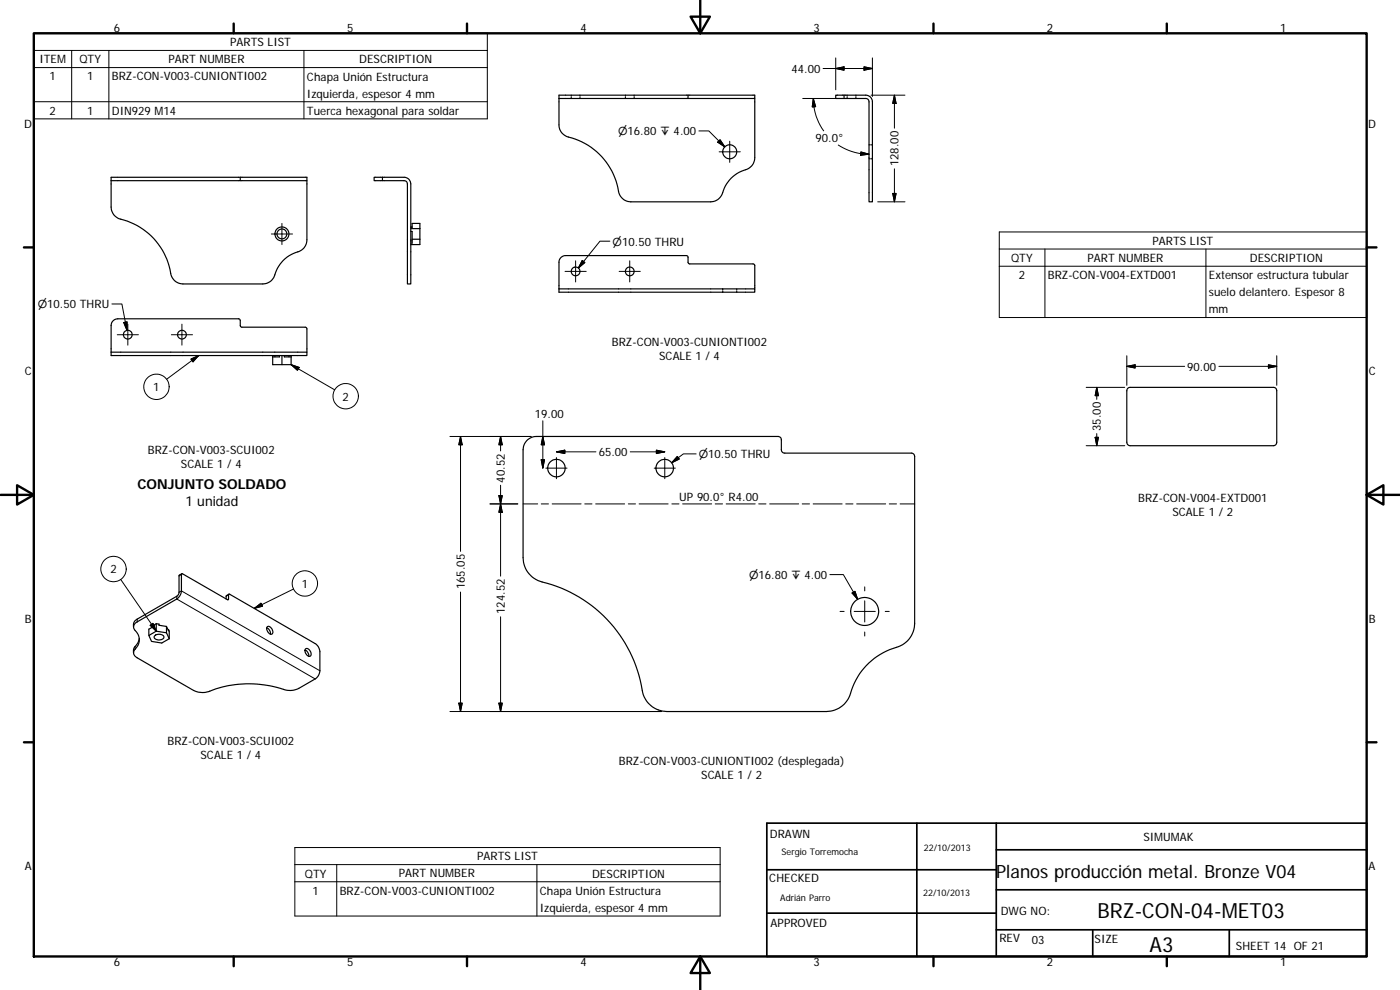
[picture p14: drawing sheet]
<svg xmlns="http://www.w3.org/2000/svg" width="420mm" height="297mm" viewBox="0 0 420 297" stroke-linecap="round" stroke-linejoin="round" font-family="sans-serif">
<defs><g id="words">
<g font-size="6.3">
<text x="329.4" y="275.4">BRZ-CON-04-MET03</text>
<text x="345" y="285.6">A3</text>
</g>
<text font-size="5.5" x="298.9" y="263.4">Planos producción metal. Bronze V04</text>
<g font-size="4.1">
<text x="41.2" y="146.8">CONJUNTO SOLDADO</text>
<text x="55.7" y="151.8">1 unidad</text>
</g>
<g font-size="3.5">
<text x="34.2" y="9.6">6</text>
<text x="104.2" y="9.6">5</text>
<text x="174.2" y="9.6">4</text>
<text x="244.2" y="9.6">3</text>
<text x="314.2" y="9.6">2</text>
<text x="384.2" y="9.6">1</text>
<text x="69.1" y="13.9">PARTS LIST</text>
<text x="11.8" y="19">ITEM</text>
<text x="23.8" y="19">QTY</text>
<text x="50.6" y="19">PART NUMBER</text>
<text x="107.8" y="19">DESCRIPTION</text>
<text x="237.6" y="21.8">44.00</text>
<text x="14.9" y="24.1">1</text>
<text x="26.2" y="24.1">1</text>
<text x="33.6" y="24.1">BRZ-CON-V003-CUNIONTI002</text>
<text x="92.1" y="24.3">Chapa Unión Estructura</text>
<text x="92.1" y="29.4">Izquierda, espesor 4 mm</text>
<text x="14.9" y="34.4">2</text>
<text x="26.2" y="34.4">1</text>
<text x="33.6" y="34.4">DIN929 M14</text>
<text x="92.1" y="34.4">Tuerca hexagonal para soldar</text>
<text x="7.3" y="38.4">D</text>
<text x="410.6" y="38.4">D</text>
<text x="244.7" y="42.7">90.0°</text>
<text x="269.7" y="49.9" transform="rotate(-90 269.7 49.9)">128.00</text>
<text x="345.9" y="73.5">PARTS LIST</text>
<text x="303.5" y="78.6">QTY</text>
<text x="305.8" y="83.7">2</text>
<text x="314.5" y="83.7">BRZ-CON-V004-EXTD001</text>
<text x="326.3" y="78.6">PART NUMBER</text>
<text x="362.8" y="83.8">Extensor estructura tubular</text>
<text x="375.1" y="78.6">DESCRIPTION</text>
<text x="362.8" y="88.9">suelo delantero. Espesor 8</text>
<text x="362.8" y="94">mm</text>
<text x="183.7" y="103.7">BRZ-CON-V003-CUNIONTI002</text>
<text x="197.8" y="107.9">SCALE 1 / 4</text>
<text x="7.4" y="112.6">C</text>
<text x="356.3" y="111.2">90.00</text>
<text x="410.8" y="112.6">C</text>
<text x="46" y="117.3">1</text>
<text x="102.8" y="120.2">2</text>
<text x="160.5" y="125.4">19.00</text>
<text x="330.4" y="129.3" transform="rotate(-90 330.4 129.3)">35.00</text>
<text x="44.4" y="136.3">BRZ-CON-V003-SCUI002</text>
<text x="179.7" y="136.9">65.00</text>
<text x="54.3" y="140.5">SCALE 1 / 4</text>
<text x="151.5" y="144.8" transform="rotate(-90 151.5 144.8)">40.52</text>
<text x="203.9" y="150.3">UP 90.0° R4.00</text>
<text x="341.6" y="150.7">BRZ-CON-V004-EXTD001</text>
<text x="351.9" y="154.9">SCALE 1 / 2</text>
<text x="33.1" y="172">2</text>
<text x="90.6" y="176.3">1</text>
<text x="139.5" y="176.8" transform="rotate(-90 139.5 176.8)">165.05</text>
<text x="151.5" y="184.2" transform="rotate(-90 151.5 184.2)">124.52</text>
<text x="7.4" y="186.9">B</text>
<text x="410.8" y="186.9">B</text>
<text x="50.3" y="223.6">BRZ-CON-V003-SCUI002</text>
<text x="60.2" y="227.7">SCALE 1 / 4</text>
<text x="185.7" y="229.5">BRZ-CON-V003-CUNIONTI002 (desplegada)</text>
<text x="210.4" y="233.7">SCALE 1 / 2</text>
<text x="231.1" y="251.4">DRAWN</text>
<text x="343.2" y="252.3">SIMUMAK</text>
<text x="7.4" y="261.1">A</text>
<text x="91.5" y="263.3">QTY</text>
<text x="119.7" y="263.2">PART NUMBER</text>
<text x="143.2" y="258.1">PARTS LIST</text>
<text x="177.7" y="263.3">DESCRIPTION</text>
<text x="410.8" y="261.1">A</text>
<text x="93.8" y="268.4">1</text>
<text x="101.9" y="268.4">BRZ-CON-V003-CUNIONTI002</text>
<text x="162" y="268.5">Chapa Unión Estructura</text>
<text x="230.9" y="264.6">CHECKED</text>
<text x="162" y="273.7">Izquierda, espesor 4 mm</text>
<text x="300.3" y="274.5">DWG NO:</text>
<text x="231.3" y="278.2">APPROVED</text>
<text x="299.9" y="282.6">REV</text>
<text x="309.7" y="283.3">03</text>
<text x="328.5" y="283">SIZE</text>
<text x="370.9" y="285.1">SHEET 14 OF 21</text>
<text x="34.2" y="289.9">6</text>
<text x="104.2" y="289.9">5</text>
<text x="174.2" y="289.9">4</text>
<text x="244.2" y="289.9">3</text>
<text x="314.2" y="289.9">2</text>
<text x="384.2" y="289.9">1</text>
</g>
<g font-size="3.3">
<text x="185.5" y="40.6">⌀16.80 ↧ 4.00</text>
<text x="183.9" y="73.7">⌀10.50 THRU</text>
<text x="11.3" y="92.5">⌀10.50 THRU</text>
<text x="209.8" y="137.5">⌀10.50 THRU</text>
<text x="224.8" y="173.7">⌀16.80 ↧ 4.00</text>
</g>
<g font-size="2.7">
<text x="234.5" y="256.6">Sergio Torremocha</text>
<text x="277.3" y="255.2">22/10/2013</text>
<text x="277" y="268.7">22/10/2013</text>
<text x="234.2" y="270.2">Adrián Parro</text>
</g>
</g></defs>
<g fill="none" stroke="#000" stroke-width=".36">
<path d="M167.8 29.5v8a4 4 0 0 0 3.9 3.9 20.5 20.5 0 0 1 14.2 16.8 3.7 3.7 0 0 0 3.4 2.4h24a4 4 0 0 0 3.8-3.5 10.5 10.5 0 0 1 7.5-6.5 3.7 3.7 0 0 0 1.9-3.3v-17.8M171.4 28.6v.3M171.4 29.2v.3M174.1 28.6v.3M174.1 29.2v.3M187.7 28.6v.3M187.7 29.2v.3M190.3 28.6v.3M190.3 29.2v.3M206.5 28.6v.9h-38.7M206.5 28.6h-38.7v.9M206.5 28.6h20v.9h-20"/>
<path d="M250.8 28.6h9a1.97 1.97 0 0 1 2 2v30h-1l-.1-30.5-.3-.3-.6-.3h-9zM253.3 28.6v.9M254.2 28.6v.3M254.2 29.2v.3M256.9 28.6v.3M256.9 29.2v.3M33.3 54.2v7.9a4 4 0 0 0 3.9 3.9 20.4 20.4 0 0 1 14.3 16.9 3.7 3.7 0 0 0 3.4 2.3h24a3.9 3.9 0 0 0 3.8-3.4 10.6 10.6 0 0 1 7.5-6.6 3.7 3.7 0 0 0 1.9-3.3v-17.7M72.1 53.2v1h-38.8M72.1 53.2h-38.8v1M72.1 53.2h20v1h-20M112.3 53.2h9a2 2 0 0 1 2 2v30h-1l-.1-30.4-.3-.4-.6-.2h-9zM114.8 53.2v1"/>
<path d="M260.8 43.5h.4M260.8 47.6h.4M261.5 43.5h.3M261.5 47.6h.3M123.3 68.6h2.7M123.3 69.4h.4v3.5h-.4M123.3 68.1h.4M123.3 72.3h.4M123.3 68.2h.4v-1.2h2.3v6.4h-2.7M123.7 71.8h2.3M167.8 86.7v1h49.1M167.8 86.7h49.1"/>
<path d="M216.9 86.7h9.6v1h-9.6M216.9 86.7v.3M216.9 87.4v.3M221.1 86.7v.3M221.1 87.4v.3M226.5 86.7v-7l-.5-.5h-19l-.5-.4v-1.8l-.5-.3h-36.3a2 2 0 0 0-1.9 2v8M33.3 105.7h58.8v1h-58.8zM82.5 106.7v.4M83.9 106.7v.4h-2.1M84.6 106.7v2.7M85.3 106.7v.4h2.1M86.7 106.7v.4"/>
<path d="M87.4 106.7v2.7h-5.6v-2.7M92.1 105.7v-7l-.4-.5-19.3-.1-.3-.3v-1.8l-.5-.3h-36.2a2.04 2.04 0 0 0-2.1 2v8M338.4 116.6l.8-.4 43.4 .1 .4 .3 .2 .6-.1 15.9-.3 .4-.6 .2h-43.3l-.5-.4-.2-.6v-15.5zM158.3 132l1.3-.8 1.4-.2h72.5l.9 .5 .1 3.7 .8 .7 38.6 .1 .4 .3 .2 .6v50.1a7.7 7.7 0 0 1-6.5 7.6 20.5 20.5 0 0 0-13.2 14.6 7.7 7.7 0 0 1-6.8 4.3h-47.9a7.8 7.8 0 0 1-7.6-7.8 40.4 40.4 0 0 0-31.1-31.5 7.5 7.5 0 0 1-4.4-6.9v-32.4l.4-1.8zM54.5 172.2l13.8 7.8 .3-.1v-1.5l.2-.2 25.8 14.9a3.1 3.1 0 0 1 1.4 2.4v5.8a3.2 3.2 0 0 1-1.4 2.4l-4.9 2.8a6.2 6.2 0 0 1-5.5 0 34 34 0 0 0-22.4 1.2 6.3 6.3 0 0 1-3.7-.5l-16.9-9.8a1.67 1.67 0 0 1-1.1-1.4 1.67 1.67 0 0 1 .8-1.6 3.8 3.8 0 0 0-.5-5.5 1.51 1.51 0 0 1 .8-2.3l11.9-6.9a3.2 3.2 0 0 0 1.4-2.4zM54.5 172.1l-.7 .6-.1 5.2-.5 .9-12 7a2.09 2.09 0 0 0-1.1 2.3M68.7 178.3l-.8 .4v1M41.8 191.6a5.9 5.9 0 0 1-1.6 2.9l-.1 1.4M46.5 190.7a1.75 1.75 0 0 1 2.7 .5 1.64 1.64 0 0 1-1.5 .8 1.64 1.64 0 0 1-1.4-1zM46.9 187.1l.8 .2v.3l2.3 .4M46.9 189.4l3.1 .5M46.9 189.4l-2.2 1.3 .8 1.7 3 .5 2.3-1.3"/>
<path d="M46.9 187.1l-.6 .4v.3l-1.6 1v1.9M46.9 187.1v2.3M50 188l.6 1.3v-.4M50 189.9l.8 1.7M50 188v1.9M50.6 188.9l.2 .5v2.2M50.6 188.9l-.1 .2M80 188.4a1.92 1.92 0 0 1 1.2 1.9M80.2 188a1.44 1.44 0 0 1 1.4 .7 1.44 1.44 0 0 1 0 1.6 1.59 1.59 0 0 1-1.4-2.3zM91.6 195l.3 .2a1.95 1.95 0 0 1 .7 1.7M91.7 194.7a1.43 1.43 0 0 1 1.4 .7 1.43 1.43 0 0 1 0 1.5 1.58 1.58 0 0 1-1.4-2.2z"/>
<circle cx="219" cy="45.5" r="2.1"/>
<circle cx="84.6" cy="70.2" r="1.49"/>
<circle cx="84.6" cy="70.2" r="2.1"/>
<circle cx="172.7" cy="81.4" r="1.31"/>
<circle cx="189" cy="81.4" r="1.31"/>
<circle cx="38.3" cy="100.4" r="1.31"/>
<circle cx="54.6" cy="100.4" r="1.3"/>
<circle cx="167" cy="140.5" r="2.63"/>
<circle cx="199.5" cy="140.5" r="2.63"/>
<circle cx="259.5" cy="183.5" r="4.2"/>
</g>
<g fill="none" stroke="#000" stroke-width=".3">
<path d="M10.1 10h136.2v25.7h-136.2zM10.1 15.1h136.2M21.5 15.1v20.6M32.7 15.1v20.6M91.2 15.1v20.6M250.8 17.4v9.5M261.8 17.4v11.6M10.1 20.3h136.2M10.1 30.5h136.2M209.8 39.3h2.9l4.8 4.8M240.9 29.5h11.3M244.1 29.5a16.5 16.5 0 0 0 3.1 9.8"/>
<path d="M244.1 29.5l.7 2.5-1 .1zM250.8 20.6l2.5-.6v1.1zM259.3 20l2.5 .6-2.5 .5zM261.4 28.6h10.2M261.8 20.6h-14.8M268.4 28.6v9.9M268.4 28.6l.5 2.4h-1zM215.8 45.6h6.4M216.1 41.9l1.4 2.2-2.1-1.4zM219 42.4v6.3M251.6 43.5a16.9 16.9 0 0 0 9.2 2.8M258.4 45.6l2.4 .7-2.5 .3z"/>
<path d="M267.9 58h1l-.5 2.6zM268.4 50.7v9.9M81.4 70.2h6.4M84.6 67v6.4M172.8 78.3v6.3M174.7 78.1l.8 .7-1.9 1.6zM183 72.4h-2.9l-6.5 8M189 78.3v6.3M263.4 60.6h8.2M299.9 69.6h110.3v25.7h-110.3zM299.9 74.7h110.3M299.9 79.9h110.3"/>
<path d="M313.6 74.7v20.6M361.9 74.7v20.6M33.6 91.2h3l1.5 7.9M37.1 96.8l1-.2v2.5zM38.4 97.3v6.3M54.6 97.3v6.3M169.6 81.4h6.3M185.8 81.4h6.4M35.2 100.4h6.3M51.4 100.4h6.4M57.3 107.7l2.3-1-1.7 1.9zM59.6 106.7l-9.6 7.1"/>
<path d="M87.4 109.4l13 7.6M87.4 109.4l2.4 .8-.5 .9zM326 116.2h11.6M329.2 116.2v3.6M329.2 116.2l.5 2.5h-1zM338.2 106.7v8.9M338.2 109.9l2.5-.4v.9zM338.2 109.9h17.3M365.8 109.9h17.4M380.7 109.5l2.5 .4-2.5 .5zM383.2 106.7v8.9M135 131h24.4"/>
<path d="M138.2 131v34.4M138.2 131l.5 2.5h-1zM150.2 131v4.3M150.2 131l.5 2.5h-1zM162.4 137.9h1l-.5 2.6zM162.9 126.3v14.2M162.9 131l.5 2.5h-1zM167 137.3v6.3M167 135.6l2.5-.5v1zM167 135.6h11.8M189.1 135.6h10.4M197 135.1l2.5 .5-2.5 .5z"/>
<path d="M199.5 137.3v6.3M203.3 136.9l.6 .8-2.3 1.2zM208.9 136.2h-3.8l-3.5 2.7M326 133.7h11.6M328.7 131.2h1l-.5 2.5zM329.2 130.1v3.6M147.1 151.2h8.3M149.7 148.7h1l-.5 2.5zM150.2 145.6v27.3M150.2 151.2l.5 2.5h-1zM157 151.2h4.4M162.4 151.2h2.2"/>
<path d="M163.8 140.5h6.4M165.7 151.2h8.7M175.5 151.2h2.2M178.8 151.2h8.7M188.6 151.2h2.1M191.8 151.2h8.7M196.3 140.5h6.4M201.6 151.2h2.2M204.9 151.2h8.7M214.6 151.2h2.2M217.9 151.2h8.7M227.7 151.2h2.2"/>
<path d="M231 151.2h8.7M240.8 151.2h2.1M244 151.2h8.7M253.8 151.2h2.2M257.1 151.2h8.7M266.9 151.2h2.2M270.1 151.2h4.4M36.2 173.9l10.7 15.5M53.1 178.9v.8l41.5 24M53.7 177.7l.8-.4 41.5 24M54.5 172.4l-.8 .4M68.6 179.7l-.4 .2"/>
<path d="M68.6 178.5l-.7 .4M88.1 176.7l-11.8 5.8M138.2 177.6v35.9M249.1 172.4h4l4.3 7.4M255.7 177.9l.9-.5 .8 2.4zM259.5 176.1v1.2M40.5 194v.8M41.2 185.8v.8M45.1 187.6l.8-.6 1 2.4zM76.3 182.5l2-1.5 .5 .9zM150.2 185.1v28.4M252.1 183.5h1.2"/>
<path d="M256.3 183.5h6.4M259.5 180.3v6.3M259.5 189.6v1.2M265.7 183.5h1.2M135 213.5h63.5M137.7 211h1l-.5 2.5zM149.7 211h1l-.5 2.5zM88.5 254.3h127.6v20.5h-127.6zM88.5 259.4h127.6M101.1 259.4v15.4M161.1 259.4v15.4M88.5 264.6h127.6"/>
<circle cx="47" cy="116.1" r="3.8"/>
<circle cx="103.8" cy="118.9" r="3.8"/>
<circle cx="34.1" cy="170.7" r="3.8"/>
<circle cx="91.5" cy="175.1" r="3.8"/>
</g>
<g fill="none" stroke="#000" stroke-width=".71">
<path d="M10.1 10h400.1v277h-400.1zM70.1 7.1v2.9M140.2 7.1v2.9M207.3 5h5.8l-2.9 5zM210.2 0v10M280.2 7.1v2.9M350.2 7.1v2.9M7.2 74.2h2.9M410.2 74.2h2.9M.2 148.5h9.9M5.1 145.6l5 2.9-5 2.9zM410.2 148.5l5-2.9v5.8z"/>
<path d="M410.2 148.5h9.9M7.2 222.7h2.9M410.2 222.7h2.9M70.1 287v2.9M140.2 287v2.9M210.2 287l2.9 5h-5.8zM210.2 287v10M280.2 287v2.9M350.2 287v2.9"/>
</g>
<path d="M230.1 247h180.1v40h-180.1zM275.2 247v40M299 255h111.2M299 247v40M230.1 274h68.9M230.1 261h68.9M299 279h111.2M299 267h111.2M327.9 279v8M368.9 279v8" fill="none" stroke="#000" stroke-width=".51"/>
<g fill="#000" stroke="#000" stroke-width=".3">
<path d="M244.1 29.5l.7 2.5-1 .1zM250.8 20.6l2.5-.6v1.1zM259.3 20l2.5 .6-2.5 .5zM268.4 28.6l.5 2.4h-1zM216.1 41.9l1.4 2.2-2.1-1.4zM258.4 45.6l2.4 .7-2.5 .3zM267.9 58h1l-.5 2.6zM174.7 78.1l.8 .7-1.9 1.6zM37.1 96.8l1-.2v2.5zM57.3 107.7l2.3-1-1.7 1.9zM87.4 109.4l2.4 .8-.5 .9zM329.2 116.2l.5 2.5h-1z"/>
<path d="M338.2 109.9l2.5-.4v.9zM380.7 109.5l2.5 .4-2.5 .5zM138.2 131l.5 2.5h-1zM150.2 131l.5 2.5h-1zM162.4 137.9h1l-.5 2.6zM162.9 131l.5 2.5h-1zM167 135.6l2.5-.5v1zM197 135.1l2.5 .5-2.5 .5zM203.3 136.9l.6 .8-2.3 1.2zM328.7 131.2h1l-.5 2.5zM149.7 148.7h1l-.5 2.5zM150.2 151.2l.5 2.5h-1z"/>
<path d="M255.7 177.9l.9-.5 .8 2.4zM45.1 187.6l.8-.6 1 2.4zM76.3 182.5l2-1.5 .5 .9zM137.7 211h1l-.5 2.5zM149.7 211h1l-.5 2.5z"/>
</g>
<use href="#words"/>
</svg>
